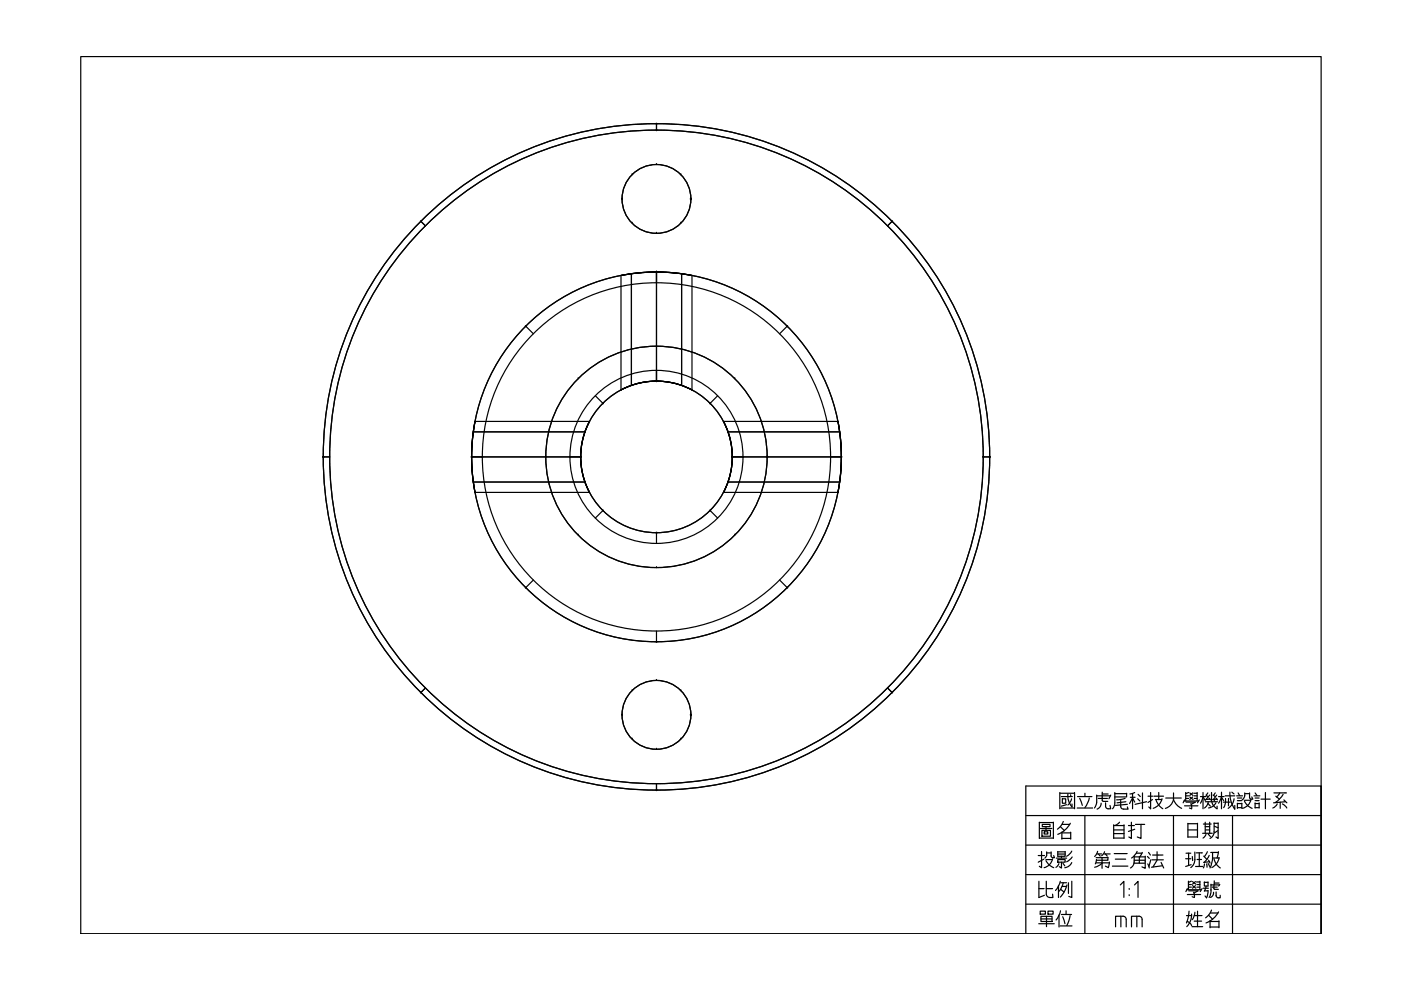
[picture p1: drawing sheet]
<svg xmlns="http://www.w3.org/2000/svg" width="297mm" height="210mm" viewBox="0 0 297 210" stroke-linecap="round" stroke-linejoin="round" font-family="sans-serif">
<defs><g id="words">
<text font-size="24.7" x="208.5" y="206.7">單位</text>
<g font-size="18.1">
<text x="246.2" y="188.7">班級</text>
<text x="244.8" y="199.3">姓名</text>
</g>
<text font-size="16.8" x="214.1" y="193.3">比例</text>
<text font-size="15" x="228.6" y="179.2" transform="rotate(-90 228.6 179.2)">圖名</text>
<text font-size="11.9" x="217.7" y="185.6">投影</text>
<text font-size="11.5" x="249.1" y="193">學號</text>
<text font-size="10.6" x="233.2" y="178.9">自打</text>
<text font-size="7.1" x="250.8" y="179.2">日期</text>
<text font-size="5.7" x="235.7" y="197.9">mm</text>
</g></defs>
<!-- layer: 0 -->
<g fill="none" stroke="#000" stroke-width=".25">
<path d="M17.1 12h263v186h-263zM134 37h.1M139.2 34.9h.1M139.2 26.2v1.4M144.3 37h.1M89.2 46.9l1 1M131.7 58.4l3.6-.5 3.9-.2 3.9 .2 3.6 .5-3.6-.5-3.9-.2-3.9 .2zM131.7 58.4v24.3M131.9 42.2h.1M133.9 58v23.7M134 47.3h.1M139.2 49.5h.1"/>
<path d="M139.2 57.7h.1M139.2 57.7v23.1M144.3 47.3h.1M144.5 58v23.7M146.5 42.2h.1M146.7 58.4v24.3M189.1 46.9l-.9 1M111.5 69.2l1.6 1.6M139.2 73.4h.1M166.9 69.2l-1.6 1.6M68.5 96.9h1.4M100 96.9h.1"/>
<path d="M100 96.9h23.1M100.3 91.6h23.7M100.7 89.4l-.5 3.6-.2 3.5 .2 4.3 .5 3.6-.5-3.6-.2-3.6 .2-4.2zM100.7 89.4h24.3M115.7 96.9h.1M122.6 80.3h.1M123.1 96.9h.1M125 89.4l-.4 .9a16.1 16.1 0 0 0 .4 14.1l-.4-.9a16 16 0 0 1 .4-14.1zM126.2 83.9l1.6 1.6M131.7 82.7l.9-.5a16.1 16.1 0 0 1 14.1 .5l-.9-.5a16 16 0 0 0-14.1 .5zM139.2 80.8h.1M152.2 83.9l-1.6 1.6"/>
<path d="M153.4 89.4l.4 .9a16.1 16.1 0 0 1-.4 14.1l.4-.9a16.1 16.1 0 0 0-.4-14.1zM153.4 89.4h24.3M154.4 91.6h23.6M155.3 96.9h.1M155.3 96.9h23.1M155.8 80.3h.1M162.7 96.9h.1M177.7 89.4l.5 3.6 .2 3.5-.2 3.9-.5 4 .5-3.3 .2-3.9-.2-3.9zM178.4 96.9h.1M208.5 96.9h1.3M100.3 102.2h23.7M100.7 104.4h24.3"/>
<path d="M122.6 113.5h.1M127.8 108.2l-1.6 1.7M139.2 112.9v2.3M150.6 108.2l1.6 1.7M153.4 104.4h24.3M154.4 102.2h23.6M155.8 113.5h.1M113.1 123l-1.6 1.6M139.2 120.4h.1M139.2 133.8v2.3M165.3 123l1.6 1.6M90.2 145.9l-1 .9"/>
<path d="M131.9 151.6h.1M134 156.7h.1M134 146.4h.1M139.2 158.9h.1M139.2 144.3h.1M144.3 156.7h.1M144.3 146.4h.1M146.5 151.6h.1M188.2 145.9l.9 .9M139.2 166.2v1.3M217.5 172.9h62.6M217.5 179.2h62.6"/>
<path d="M230 172.9v25.1M248.8 172.9v25.1M261.3 172.9v25.1M280.1 166.7v31.3v-31.3h-62.6v31.3M217.5 185.4h62.6M217.5 191.7h62.6"/>
<circle cx="139.2" cy="42.2" r="7.3"/>
<circle cx="139.2" cy="96.9" r="69.3"/>
<circle cx="139.2" cy="96.9" r="23.5"/>
<circle cx="139.2" cy="96.9" r="16.1"/>
<circle cx="139.2" cy="96.9" r="18.3"/>
<circle cx="139.2" cy="96.9" r="36.9"/>
<circle cx="139.2" cy="96.9" r="39.2"/>
<circle cx="139.2" cy="96.9" r="70.7"/>
<circle cx="139.2" cy="151.6" r="7.3"/>
</g>
<path d="M270.1 168.1h2.7M270.5 168.8l.8 .6M271.3 168.1l-.7 .9M271.4 170.1v1.3M271.9 170.5l.9 .8M272.1 168.4l-.6 .8-1.1 .9M272.2 169.6l.6 .6M272.5 170l-2.5 .2M235.8 183.6h3.3M237.5 187.6l.8-.7v3.4" fill="none" stroke="#000" stroke-width=".25"/>
<!-- layer: 0 -->
<g fill="#000" stroke="#000" stroke-width=".21">
<circle cx="139.2" cy="26.2" r=".12"/>
<circle cx="139.2" cy="27.6" r=".12"/>
<circle cx="89.2" cy="46.9" r=".12"/>
<circle cx="139.2" cy="57.7" r=".12"/>
<circle cx="146.5" cy="42.2" r=".12"/>
<circle cx="189.1" cy="46.9" r=".12"/>
<circle cx="111.5" cy="69.2" r=".12"/>
<circle cx="166.9" cy="69.2" r=".12"/>
<circle cx="68.5" cy="96.9" r=".12"/>
<circle cx="100" cy="96.9" r=".12"/>
<circle cx="102.3" cy="96.9" r=".12"/>
<circle cx="123.1" cy="96.9" r=".12"/>
<circle cx="127.8" cy="85.5" r=".12"/>
<circle cx="139.2" cy="80.8" r=".12"/>
<circle cx="150.6" cy="85.5" r=".12"/>
<circle cx="155.3" cy="96.9" r=".12"/>
<circle cx="157.5" cy="96.9" r=".12"/>
<circle cx="162.7" cy="96.9" r=".12"/>
<circle cx="178.4" cy="96.9" r=".12"/>
<circle cx="208.5" cy="96.9" r=".12"/>
<circle cx="209.8" cy="96.9" r=".12"/>
<circle cx="127.8" cy="108.2" r=".12"/>
<circle cx="139.2" cy="112.9" r=".12"/>
<circle cx="150.6" cy="108.2" r=".12"/>
<circle cx="111.5" cy="124.6" r=".12"/>
<circle cx="139.2" cy="136.1" r=".12"/>
<circle cx="166.9" cy="124.6" r=".12"/>
<circle cx="89.2" cy="146.8" r=".12"/>
<circle cx="146.5" cy="151.6" r=".12"/>
<circle cx="189.1" cy="146.8" r=".12"/>
<circle cx="139.2" cy="167.5" r=".12"/>
</g>
<use href="#words"/>
</svg>
